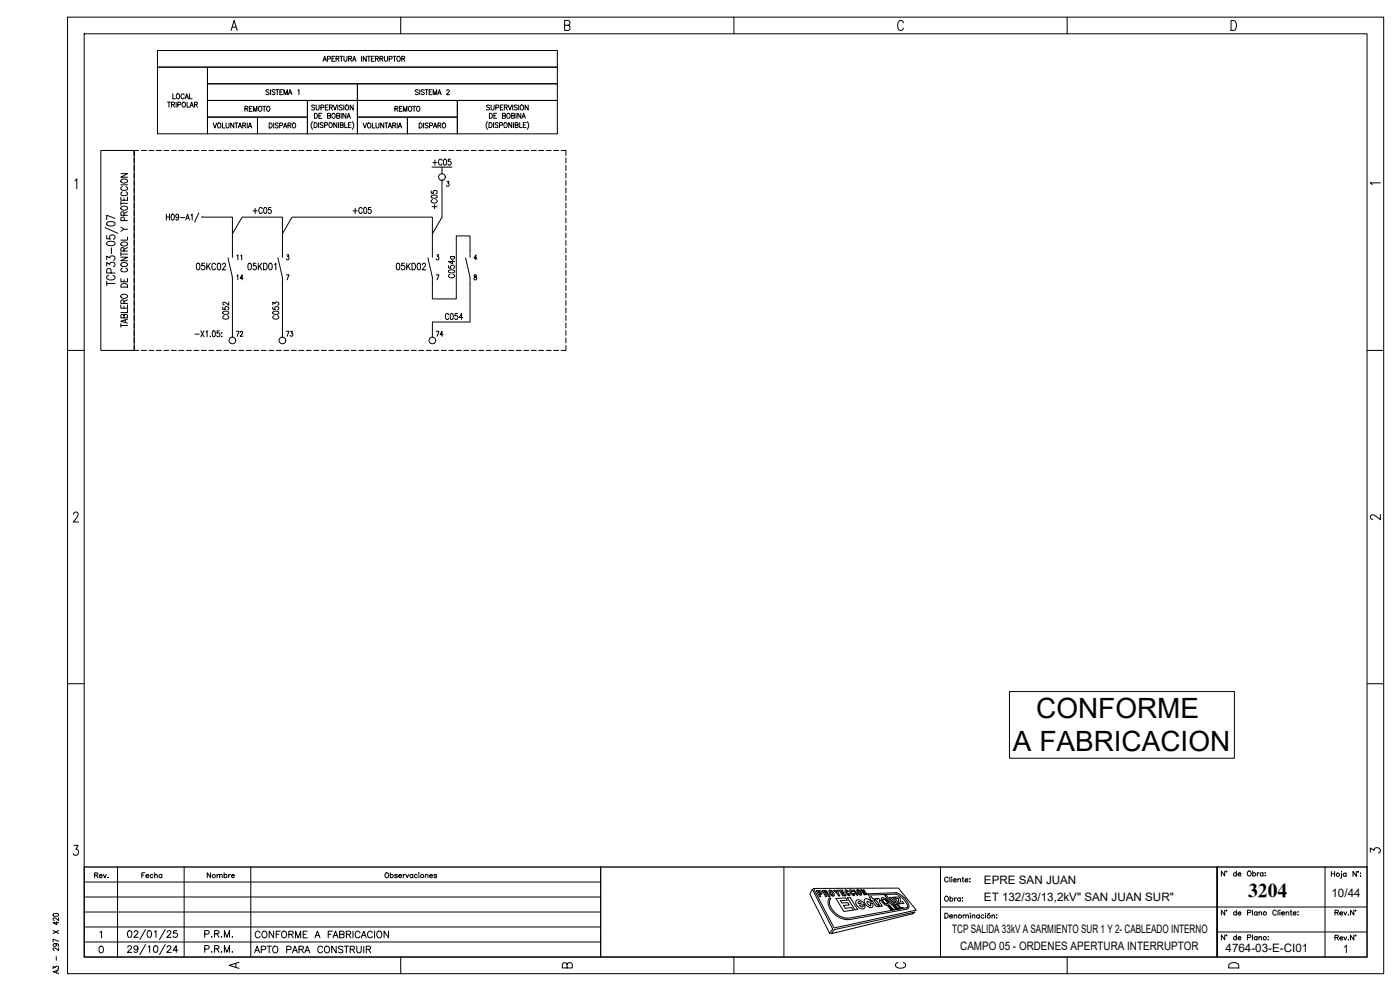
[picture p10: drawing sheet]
<svg xmlns="http://www.w3.org/2000/svg" width="420mm" height="297mm" viewBox="0 0 420 297" stroke-linecap="round" stroke-linejoin="round" font-family="sans-serif">
<defs><g id="words">
<g font-size="8.4">
<text x="311" y="215.6">CONFORME</text>
<text x="304" y="225.2">A FABRICACION</text>
</g>
<text font-size="5.9" x="374.6" y="269.1">3204</text>
<g font-size="5.3">
<text x="75.5" y="287.2">APTO PARA CONSTRUIR</text>
<text x="75.8" y="282.6">CONFORME A FABRICACION</text>
</g>
<g font-size="4.9">
<text x="129.1" y="50.8">+C05</text>
<text x="75.1" y="65.3">+C05</text>
<text x="105.1" y="65.3">+C05</text>
<text x="132.3" y="63.9" transform="rotate(-90 132.3 63.9)">+C05</text>
<text x="70.2" y="85.4">14</text>
<text x="69.9" y="97" transform="rotate(-90 69.9 97)">C052</text>
<text x="85" y="97" transform="rotate(-90 85 97)">C053</text>
<text x="132.6" y="97">C054</text>
<text x="74.1" y="102.3" transform="rotate(-90 74.1 102.3)">72</text>
<text x="85" y="102.3">73</text>
<text x="134.1" y="102.3" transform="rotate(-90 134.1 102.3)">74</text>
<text x="410.3" y="157.3">2</text>
<text x="410.3" y="257.2">3</text>
<text x="67.7" y="291.7">A</text>
<text x="167.9" y="291.7">B</text>
<text x="267.8" y="291.7">C</text>
<text x="367.9" y="291.7">D</text>
</g>
<g font-size="4.4">
<text x="117.5" y="34.6">REMOTO</text>
<text x="73.7" y="79.4" transform="rotate(-90 73.7 79.4)">11</text>
<text x="27.5" y="264.6">Rev.</text>
<text x="41.6" y="264.6">Fecha</text>
<text x="61.4" y="264.6">Nombre</text>
</g>
<g font-size="3.5">
<text x="410.3" y="56.8">1</text>
<text x="295.3" y="265.3">EPRE SAN JUAN</text>
<text x="399.6" y="269.1">10/44</text>
<text x="295.3" y="270.3">ET 132/33/13,2kV&quot; SAN JUAN SUR&quot;</text>
<text x="285.8" y="279.8">TCP SALIDA 33kV A SARMIENTO SUR 1 Y 2- CABLEADO INTERNO</text>
<text x="288.2" y="284.9">CAMPO 05 - ORDENES APERTURA INTERRUPTOR</text>
<text x="367.8" y="285.7">4764-03-E-CI01</text>
<text x="403" y="285.9">1</text>
</g>
</g></defs>
<!-- layer: 0 -->
<g fill="none" stroke="#000" stroke-width=".3">
<path d="M20.3 5.1h395v287h-395zM25.3 10.1h385v277h-385zM69.4 9.1l.9-3 .9 3M69.7 8.1h1.1M120.3 5.1v5M169.5 7.6h1a.73 .73 0 0 0 .6-.7 .73 .73 0 0 0-.6-.8h-1v3h1a.81 .81 0 0 0 .6-.7 .81 .81 0 0 0-.6-.8M220.3 5.1v5M271.1 6.9a.8 .8 0 0 0-1.2-.6 2 2 0 0 0 .2 2.8 .86 .86 0 0 0 1-.7M320.3 5.1v5M369.5 6.1h.8a1.76 1.76 0 0 1 0 3h-.8zM22.5 54.2l.5-.6v3M40.3 47.4v1.5"/>
<path d="M40.3 49.7v1.4M40.3 51.9v1.5M40.3 54.1v1.5M40.3 56.4v1.5M40.3 58.7v1.5M41.7 45.1h-1.4v60h-10v-60h10v1.6M42.4 45.1h1.5M44.7 45.1h1.5M46.9 45.1h1.5M49.2 45.1h1.5M51.4 45.1h1.5M53.7 45.1h1.5"/>
<path d="M55.9 45.1h1.5M58.2 45.1h1.5M60.4 45.1h1.5M62.7 45.1h1.5M64.9 45.1h1.5M67.2 45.1h1.5M69.4 45.1h1.5M71.7 45.1h1.5M73.9 45.1h1.5M76.2 45.1h1.5M78.4 45.1h1.5M80.7 45.1h1.5"/>
<path d="M82.9 45.1h1.5M85.2 45.1h1.5M87.4 45.1h1.5M89.7 45.1h1.5M91.9 45.1h1.5M94.2 45.1h1.5M96.4 45.1h1.5M98.7 45.1h1.5M100.9 45.1h1.5M103.2 45.1h1.5M105.4 45.1h1.5M107.7 45.1h1.5"/>
<path d="M109.9 45.1h1.5M112.2 45.1h1.5M114.4 45.1h1.5M116.7 45.1h1.5M118.9 45.1h1.5M121.2 45.1h1.5M123.4 45.1h1.5M125.7 45.1h1.5M127.9 45.1h1.5M130.2 45.1h1.5M132.4 45.1h1.5M132.6 54.1h.1"/>
<path d="M132.6 54.1v11.1l-2.8 4.9M134.1 54.4h.6l-.3 .6a.44 .44 0 0 1 .4 .6 .44 .44 0 0 1-.8 0M134.7 45.1h1.5M136.9 45.1h1.5M139.2 45.1h1.5M141.4 45.1h1.5M143.7 45.1h1.5M145.9 45.1h1.5M148.2 45.1h1.5M150.4 45.1h1.5M152.7 45.1h1.5M154.9 45.1h1.5"/>
<path d="M157.2 45.1h1.5M159.4 45.1h1.5M161.7 45.1h1.5M163.9 45.1h1.5M166.2 45.1h1.5M168.4 45.1h1.4v1.6M169.8 47.4v1.5M169.8 49.7v1.4M169.8 51.9v1.5M169.8 54.1v1.5M169.8 56.4v1.5M169.8 58.7v1.5"/>
<path d="M31.5 68.3l3.8 1.7M32 79.8v-1l1 .5a.74 .74 0 0 1 1.1-.6 .74 .74 0 0 1 0 1.3M32 77.9v-1l1 .5a.74 .74 0 0 1 1.1-.6 .74 .74 0 0 1 0 1.3M32 70.7v.9l1.1 .1a.76 .76 0 0 1 .1-1 .76 .76 0 0 1 1 0 .76 .76 0 0 1 .1 1l-.2 .1M32.1 72.7l1-.3a1.16 1.16 0 0 1 1.4 .6v.2a1.63 1.63 0 0 1-2.5 0zM32.1 66.8l1-.3a1.16 1.16 0 0 1 1.4 .6v.1a1.63 1.63 0 0 1-2.5 0zM33.4 74.4v1.7M34.5 65.5l-2.5-.9v1.3M40.3 60.9v1.5M40.3 63.1v1.5M40.3 65.4v1.5M40.3 67.6v1.6"/>
<path d="M40.3 69.9v1.5M40.3 72.1v1.5M40.3 74.4v1.5M40.3 76.6v1.5M40.3 78.9v1.5M49.9 64.2v1.8M49.9 65.1h1M50.9 64.2v1.8M51.6 64.3l.2-.1a1 1 0 0 1 .5 .9 1 1 0 0 1-.5 .9l-.4-.7zM53.6 64.9l-.2 .4a.49 .49 0 0 1-.7-.5 .49 .49 0 0 1 .8-.3l.1 .8-.2 .7h-.3l-.3-.2M54.2 65.3h1.2M55.7 66l.6-1.8 .5 1.8"/>
<path d="M56 65.4h.6M57.3 64.6l.4-.4v1.8M59.2 79.1h.6l.1 .3v1.2l-.4 .4-.3-.1-.2-.3-.1-.8zM59.7 63.9l-1.3 2.8M60.7 65.2h.1M60.7 65.2h9.1v4.9M61.4 79h-.8l-.1 .8a.6 .6 0 0 1 .9 .1 .6 .6 0 0 1-.1 .8 .6 .6 0 0 1-.9-.1M62.1 79v2M62.4 79.8l.7 1.2M63.1 79l-1 1.3M64.7 79.4a.59 .59 0 0 0-.7-.4 .59 .59 0 0 0-.4 .7v.5a.59 .59 0 0 0 .4 .8 .59 .59 0 0 0 .7-.5M65.4 79.1h.6l.2 .3v1.2l-.4 .4-.4-.1-.2-.3z"/>
<path d="M66.8 79.4l.3-.4 .4 .1 .2 .3-1 1.6h1.1M68.4 77.4l1.4 5.8v17.9M69.8 70.1l2.9-4.9h12.1v4.9M69.8 70.1v5.1M74.6 79.1h.6l.2 .3v1.2l-.4 .4-.4-.1-.1-.3zM76.8 79h-.7l-.1 .8a.59 .59 0 0 1 .8 0 .59 .59 0 0 1 0 .9 .59 .59 0 0 1-.9-.1M77.5 79v2M77.9 79.8l.7 1.2M78.6 79l-1.1 1.3M79.1 79a1.07 1.07 0 0 1 1.1 .6 1.07 1.07 0 0 1-.3 1.3l-.8 .1zM80.9 79.1l.4-.1 .3 .4v1.2l-.3 .4-.6-.4zM82.4 79.4l.4-.4v2"/>
<path d="M83.4 77.4l1.4 5.8v17.9M84.8 70.1l2.8-4.9h42.2v4.9M84.8 70.1v7.1M86.1 76.5h.6l-.4 .5a.44 .44 0 0 1 .4 .7 .44 .44 0 0 1-.8 0M119.2 79.1h.6l.1 .3v1.2l-.4 .4-.3-.1-.2-.3-.1-.8zM121.4 79h-.8l-.1 .8a.59 .59 0 0 1 .9 .1 .59 .59 0 0 1-.1 .8 .59 .59 0 0 1-.8-.1M122.1 79v2M122.4 79.8l.7 1.2M123.1 79l-1 1.3M123.6 79a1.07 1.07 0 0 1 1.1 .6 1.07 1.07 0 0 1-.3 1.3l-.8 .1zM125.4 79.1h.6l.2 .3v1.2l-.4 .4-.4-.1-.1-.3-.1-.8zM126.8 79.4l.1-.3 .5-.1 .3 .5-1 1.5h1.1"/>
<path d="M129.8 70.1v7.1M131.1 76.5h.6l-.4 .5a.44 .44 0 0 1 .4 .7 .44 .44 0 0 1-.8 0M134.6 79.7v.7l.8 .1a.54 .54 0 0 1 0-.8 .54 .54 0 0 1 .8 .1 .54 .54 0 0 1-.1 .7M135.2 77h1.2M135.5 77l-.2 .1a.53 .53 0 0 0 .5 .7 .53 .53 0 0 0 .5-.7l-.2-.1M135.8 78.1v1.1l-1.2-.7h1.8M139.7 77.4l1.4 5.8v13.4h-11.3v4.6M141.1 77.2v-6.4h-4.2v18.9h-7.1v-6.5l-1.4-5.8M143.1 77.5h-.8l.5-1v1.5M169.8 60.9v1.5M169.8 63.1v1.5M169.8 65.4v1.5"/>
<path d="M169.8 67.6v1.6M169.8 69.9v1.5M169.8 72.1v1.5M169.8 74.4v1.5M169.8 76.6v1.5M169.8 78.9v1.5M32 85h2.5M32 84.4v1.3M32.6 82.6a.74 .74 0 0 0-.6 .9 .74 .74 0 0 0 1 .5h.6a.74 .74 0 0 0 .9-.5 .74 .74 0 0 0-.6-.9M33.3 81.9v-.9a.69 .69 0 0 0-.6-.4 .69 .69 0 0 0-.7 .4v.9h2.5M40.3 81.2v1.5M40.3 83.4v1.5"/>
<path d="M40.3 85.6v1.5M40.3 87.9v1.5M40.3 90.1v1.6M40.3 92.4v1.5M40.3 94.6v1.5M40.3 96.9v1.5M40.3 99.1v1.5M60.3 99.3l.9 1.7M61.2 99.3l-.9 1.7M61.8 99.6l.4-.3v1.7M63.9 99.3h.2a1 1 0 0 1 .5 .9 1 1 0 0 1-.5 .8l-.4-.7zM65.9 99.3h-.7l-.1 .7a.54 .54 0 0 1 .8 .1 .54 .54 0 0 1-.1 .7 .54 .54 0 0 1-.8-.1"/>
<path d="M66.6 99.8h.1M85.9 82.5h.8l-.5 1.5M130.9 82.5h.8l-.5 1.5M134.7 81.2l.9-.3 .8 .5a1 1 0 0 1-.9 .5 1 1 0 0 1-.9-.5zM135 82.3a.53 .53 0 0 0-.4 .7 .53 .53 0 0 0 .7 .4h.4a.54 .54 0 0 0 .7-.4 .54 .54 0 0 0-.4-.7M142.4 82.6l-.1 .2a.84 .84 0 0 1 .7 1 .48 .48 0 0 1-.8-.2 .48 .48 0 0 1 .6-.6l.1-.4zM169.8 81.2v1.5M169.8 83.4v1.5M169.8 85.6v1.5M169.8 87.9v1.5M169.8 90.1v1.6M169.8 92.4v1.5"/>
<path d="M169.8 94.6v1.5M169.8 96.9v1.5M169.8 99.1v1.5M20.3 105.1h5M40.3 103.7v1.4h1.4M40.3 101.4v1.5M42.4 105.1h1.5M44.7 105.1h1.5M46.9 105.1h1.5M49.2 105.1h1.5M51.4 105.1h1.5M53.7 105.1h1.5"/>
<path d="M55.9 105.1h1.5M58.2 105.1h1.5M58.5 100.3h1.3M60.4 105.1h1.5M62.7 105.1h1.5M63.1 100.9v.1zM64.9 105.1h1.5M66.6 100.9v.1zM67.2 105.1h1.5M69.4 105.1h1.5M71.7 105.1h1.5M73.9 105.1h1.5"/>
<path d="M76.2 105.1h1.5M78.4 105.1h1.5M80.7 105.1h1.5M82.9 105.1h1.5M85.2 105.1h1.5M87.4 105.1h1.5M89.7 105.1h1.5M91.9 105.1h1.5M94.2 105.1h1.5M96.4 105.1h1.5M98.7 105.1h1.5M100.9 105.1h1.5"/>
<path d="M103.2 105.1h1.5M105.4 105.1h1.5M107.7 105.1h1.5M109.9 105.1h1.5M112.2 105.1h1.5M114.4 105.1h1.5M116.7 105.1h1.5M118.9 105.1h1.5M121.2 105.1h1.5M123.4 105.1h1.5M125.7 105.1h1.5M127.9 105.1h1.5"/>
<path d="M130.2 105.1h1.5M132.4 105.1h1.5M134.7 105.1h1.5M136.9 105.1h1.5M139.2 105.1h1.5M141.4 105.1h1.5M143.7 105.1h1.5M145.9 105.1h1.5M148.2 105.1h1.5M150.4 105.1h1.5M152.7 105.1h1.5M154.9 105.1h1.5"/>
<path d="M157.2 105.1h1.5M159.4 105.1h1.5M161.7 105.1h1.5M163.9 105.1h1.5M166.2 105.1h1.5M169.8 103.7v1.4h-1.4M169.8 101.4v1.5M410.3 105.1h5M22.1 154.3l.2-.5 .7-.2 .3 .3 .1 .6-1.4 2.1h1.6M20.3 205.1h5M410.3 205.1h5M22.2 253.6h1.2l-.6 1.2a.88 .88 0 0 1 .7 1.3 .88 .88 0 0 1-1.5 0"/>
<path d="M120.3 287.1v5M220.3 287.1v5M320.3 287.1v5"/>
<circle cx="132.6" cy="53.1" r="1.01"/>
</g>
<!-- layer: TEXTOS -->
<g fill="none" stroke="#000" stroke-width=".3">
<path d="M47.3 15.2h120v5h-120zM96.9 18.4l.5-1.5 .6 1.5M97.1 17.9h.7M98.3 17.7l.8-.1v-.6l-.8-.1v1.5M99.6 17.6h.5M100.5 16.9h-.9v1.5h.9M100.9 17.6l.7-.1 .1-.5-.8-.1v1.5M101.3 17.6l.4 .8M102 16.9h.9M102.5 16.9v1.5M103.2 16.9v1.1l.4 .4 .5-.2v-1.3M104.6 17.6l.8-.1 .1-.5-.9-.1v1.5"/>
<path d="M105.1 17.6l.5 .8M105.8 18.4l.5-1.5 .5 1.5M106 17.9h.6M108.5 16.9v1.5M109.9 16.9v1.5l-.9-1.5v1.5M110.2 16.9h.9M110.7 16.9v1.5M111.5 17.6h.5M112.3 16.9h-.8v1.5h.8M112.7 17.6l.7-.1 .1-.5-.8-.1v1.5M113.1 17.6l.5 .8M114 17.6l.8-.1 .1-.5-.9-.1v1.5"/>
<path d="M114.5 17.6l.4 .8M115.4 16.9v1.1l.4 .4 .4-.2 .1-1.3M116.8 17.7l.8-.1v-.6l-.8-.1v1.5M118 16.9h.8M118.4 16.9v1.5M119.2 17.1l.3-.2a.72 .72 0 0 1 .7 .8 .72 .72 0 0 1-.8 .6l-.3-.5zM120.6 17.6l.8-.1v-.5l-.8-.1v1.5M121 17.6l.5 .8M47.3 20.2h15v20h-15zM50.3 30.6h.9M50.7 30.6v1.6M51.5 31.4l.8-.1v-.6l-.8-.1v1.6"/>
<path d="M51.9 28.2v1.5h.8M51.9 31.4l.5 .8M52.8 30.6v1.6M53.2 28.2h.1a.71 .71 0 0 1 .7 .7 .71 .71 0 0 1-.8 .7l-.3-.5zM53.4 31.4h.7v-.7l-.7-.1v1.6M54.9 30.7l.1-.1a.71 .71 0 0 1 .7 .8 .71 .71 0 0 1-.8 .7l-.3-.5zM55.3 28.5a.5 .5 0 0 0-.6-.3 .5 .5 0 0 0-.4 .5v.4a.5 .5 0 0 0 .4 .6 .5 .5 0 0 0 .6-.4M55.5 29.7l.5-1.5 .6 1.5M55.7 29.1h.7M56.1 30.6v1.6h.8M56.9 28.2v1.5h.8M57 32.2l.5-1.6 .6 1.6"/>
<path d="M57.2 31.6h.7M58.4 31.4l.7-.1v-.6l-.7-.1v1.6M58.8 31.4l.5 .8M62.3 35.1h15v5.1h-15zM62.3 30.1h30v5h-30zM62.3 25.1h45v5h-45zM62.3 20.2h105v4.9h-105zM64 36.9l.5 1.5 .5-1.5M65.4 37.1l.3-.2a.72 .72 0 0 1 .6 .8 .72 .72 0 0 1-.8 .6l-.2-.5zM66.8 36.9v1.5h.7M67.8 36.9v1.1l.4 .4 .5-.2v-1.3M70.2 36.9v1.5l-.9-1.5v1.5"/>
<path d="M70.5 36.9h.9M70.9 36.9v1.5M71.5 38.4l.5-1.5 .5 1.5M71.7 37.9h.6M72.8 37.6l.8-.1 .1-.5-.9-.1v1.5M73.3 37.6l.5 .8M73.5 32.6l.8-.1 .1-.5-.9-.1v1.5M73.9 32.6l.5 .8M74.2 36.9v1.5M74.5 38.4l.5-1.5 .6 1.5M74.7 37.9h.7M74.9 32.6h.5"/>
<path d="M75.7 31.9h-.8v1.5h.8M76.1 33.4v-1.5l.5 1.5 .5-1.5v1.5M77.3 35.1h15v5.1h-15zM77.7 32.1l.2-.2a.71 .71 0 0 1 .7 .8 .71 .71 0 0 1-.8 .6l-.3-.5zM78.8 31.9h.9M79.3 31.9v1.5M80.3 32l.1-.1a.71 .71 0 0 1 .7 .8 .71 .71 0 0 1-.8 .6l-.3-.5zM80.7 27.1l-.8-.1v.4l.7 .3 .1 .5-.3 .2-.6-.2M80.8 36.9a.77 .77 0 0 1 .9 .7 .77 .77 0 0 1-.9 .8zM81.2 26.9v1.5M82.1 36.9v1.5M82.5 27.1l-.3-.2-.6 .2 .1 .4 .8 .3-.1 .5-.5 .1-.3-.2"/>
<path d="M82.8 26.9h.9M83.2 26.9v1.5M83.5 37.1l-.3-.2-.6 .2 .1 .4 .8 .5-.3 .4-.6-.2M83.9 37.7l.8-.1 .1-.6-.9-.1v1.5M84 27.6h.5M84.8 26.9h-.8v1.5h.8M85.1 38.4l.5-1.5 .5 1.5M85.2 28.4v-1.5l.5 1.5 .5-1.5v1.5M85.3 37.9h.6M86.4 37.6l.8-.1 .1-.5-.9-.1v1.5M86.6 28.4l.5-1.5 .5 1.5M86.8 27.9h.6"/>
<path d="M86.9 37.6l.4 .8M88 37l.1-.1a.72 .72 0 0 1 .7 .8 .72 .72 0 0 1-.8 .6l-.3-.5zM89.4 27.2l.3-.3v1.5M92.3 30.1h15v10.1h-15zM93.8 36.5a1.62 1.62 0 0 0 0 2.3M94.3 36.8a.77 .77 0 0 1 .9 .7 .77 .77 0 0 1-.9 .8zM94.4 34a.77 .77 0 0 1 .9 .7 .77 .77 0 0 1-.9 .8zM94.4 31.7l-.3-.2-.4 .1-.1 .4 .7 .4 .1 .4-.3 .2-.6-.2M94.9 31.5v1.1l.4 .4 .4-.2 .1-1.3M95.6 36.8v1.5M95.7 34.7h.5M96.3 32.3l.8-.1v-.6l-.8-.1v1.5"/>
<path d="M96.6 34h-.9v1.5h.9M97 37l-.4-.2-.5 .2 .1 .4 .8 .5-.4 .4-.5-.2M97.4 37.6l.8-.1v-.6l-.8-.1v1.5M97.6 32.2h.6M98.3 34.7l.8-.1v-.5l-.8-.1v1.5l.8-.1 .1-.4-.3-.3M98.5 31.5h-.9v1.5h.9M98.9 32.2h.7l.1-.6-.8-.1v1.5M99 36.9l.1-.1a.72 .72 0 0 1 .7 .8 .72 .72 0 0 1-.8 .6l-.3-.5zM99.3 32.2l.5 .8M99.8 34.1l.2-.1a.72 .72 0 0 1 .6 .8 .72 .72 0 0 1-.8 .6l-.2-.5zM100 31.5l.5 1.5 .5-1.5M101 34.7l.8-.1 .1-.5-.9-.1v1.5l.9-.1 .1-.4-.4-.3"/>
<path d="M101.1 36.8v1.5l-.9-1.5v1.5M101.4 31.5v1.5M101.6 36.8v1.5M102.1 37.5l.8-.1v-.5l-.8-.1v1.5l.8-.2 .1-.3-.3-.3M102.4 34v1.5M102.7 31.7l-.3-.2-.6 .2 .2 .4 .7 .3v.4l-.3 .2-.6-.2M103.2 31.5v1.5M103.5 36.8v1.5h.7M103.8 34v1.5l-.9-1.5v1.5M103.9 31.6l.1-.1a.72 .72 0 0 1 .7 .8 .72 .72 0 0 1-.8 .6l-.3-.5zM104.1 35.5l.5-1.5 .6 1.5M104.3 35h.7"/>
<path d="M104.6 37.5h.5M105.4 36.8h-.8v1.5h.8M105.7 36.5a1.67 1.67 0 0 1 0 2.3M106 31.5v1.5l-.9-1.5v1.5M107.3 25.1h60v5h-60zM107.3 35.1h15v5.1h-15zM107.3 30.1h30v5h-30zM109 36.9l.5 1.5 .5-1.5M110.5 37l.2-.1a.72 .72 0 0 1 .6 .8 .72 .72 0 0 1-.8 .6l-.2-.5zM111.8 36.9v1.5h.7M112.8 36.9v1.1l.4 .4 .5-.2v-1.3M115.2 36.9v1.5l-.9-1.5v1.5"/>
<path d="M115.5 36.9h.9M115.9 36.9v1.5M116.5 38.4l.5-1.5 .5 1.5M116.7 37.9h.6M117.8 37.6l.8-.1 .1-.5-.9-.1v1.5M118.3 37.6l.5 .8M119.2 36.9v1.5M119.5 38.4l.5-1.5 .6 1.5M119.7 37.9h.7M122.3 35.1h15v5.1h-15zM125.5 27.1l-.8-.1v.4l.7 .3 .1 .5-.3 .2-.6-.2M125.8 36.9a.77 .77 0 0 1 .9 .7 .77 .77 0 0 1-.9 .8z"/>
<path d="M126 26.9v1.5M127.1 36.9v1.5M127.3 27.1l-.8-.1v.4l.7 .3 .1 .5-.3 .2-.6-.2M127.6 26.9h.9M128 26.9v1.5M128.5 37.1l-.3-.2-.6 .2 .1 .4 .8 .5-.3 .4-.6-.2M128.8 27.6h.5M128.9 37.7l.8-.1 .1-.6-.9-.1v1.5M129.6 26.9h-.8v1.5h.8M130 28.4v-1.5l.5 1.5 .6-1.5v1.5M130.1 38.4l.5-1.5 .5 1.5M130.3 37.9h.6"/>
<path d="M131.4 28.4l.5-1.5 .5 1.5M131.4 37.6l.8-.1 .1-.5-.9-.1v1.5M131.6 27.9h.6M131.9 37.6l.4 .8M133 37l.1-.1a.72 .72 0 0 1 .7 .8 .72 .72 0 0 1-.8 .6l-.3-.5zM134.1 27.3l.2-.4 .5 .3-.8 1.2h.9M137.3 30.1h30v10.1h-30zM146.3 36.5a1.67 1.67 0 0 0 0 2.3M146.8 36.8a.77 .77 0 0 1 .9 .7 .77 .77 0 0 1-.9 .8zM146.9 34a.77 .77 0 0 1 .9 .7 .77 .77 0 0 1-.9 .8zM146.9 31.7l-.3-.2-.5 .1v.4l.7 .4 .1 .4-.3 .2-.6-.2M147.4 31.5v1.1l.4 .4 .4-.2 .1-1.3"/>
<path d="M148.1 36.8v1.5M148.2 34.7h.5M148.8 32.3l.8-.1v-.6l-.8-.1v1.5M149 34h-.8v1.5h.8M149.5 37l-.3-.2-.6 .2 .1 .4 .8 .5-.3 .4-.6-.2M149.9 37.6l.8-.1v-.6l-.8-.1v1.5M150.1 32.2h.6M150.8 34.7l.8-.1v-.5l-.8-.1v1.5l.8-.1 .1-.4-.3-.3M151 31.5h-.9v1.5h.9M151.4 32.2h.7l.1-.6-.8-.1v1.5M151.5 36.9l.1-.1a.72 .72 0 0 1 .7 .8 .72 .72 0 0 1-.8 .6l-.3-.5zM151.8 32.2l.5 .8"/>
<path d="M152.3 34.1l.2-.1a.72 .72 0 0 1 .6 .8 .72 .72 0 0 1-.8 .6l-.2-.5zM152.5 31.5l.5 1.5 .6-1.5M153.6 34.7l.7-.1 .1-.5-.8-.1v1.5l.8-.1v-.4l-.3-.3M153.6 36.8v1.5l-.9-1.5v1.5M153.9 31.5v1.5M154.1 36.8v1.5M154.6 37.5l.8-.1v-.5l-.8-.1v1.5l.8-.2 .1-.3-.3-.3M154.9 34v1.5M155.2 31.7l-.3-.2-.6 .2 .1 .4 .8 .3-.1 .5-.8-.1M155.7 31.5v1.5M156 36.8v1.5h.7M156.3 34v1.5l-.9-1.5v1.5"/>
<path d="M156.4 31.6a.69 .69 0 0 1 .8 .7 .69 .69 0 0 1-.8 .6l-.3-.5zM156.6 35.5l.6-1.5 .5 1.5M156.8 35h.7M157 37.5h.6M157.9 36.8h-.9v1.5h.9M158.2 36.5a1.67 1.67 0 0 1 0 2.3M158.5 31.5v1.5l-.9-1.5v1.5M36.3 59.1v1h2v-1M36.3 52.1h2l-2 1.1h2M36.3 55.5h2M36.4 54a1.14 1.14 0 0 1 1.9 .5 1.1 1.1 0 0 1-1.1 .5 1.1 1.1 0 0 1-.9-.8zM36.7 57.6a.59 .59 0 0 0-.4 .7 .59 .59 0 0 0 .7 .4h.5a.59 .59 0 0 0 .8-.4 .59 .59 0 0 0-.5-.7"/>
<path d="M36.7 56a.59 .59 0 0 0-.4 .7 .59 .59 0 0 0 .7 .4h.5a.59 .59 0 0 0 .8-.4 .59 .59 0 0 0-.5-.7M37.2 59.5v.6M36.3 77.2h2l-2 1h2M36.3 60.5v1.1M36.3 75.7v1.1M36.3 76.2h2M36.3 68.2l.9 .6M36.3 61h2M36.4 79.1a1.12 1.12 0 0 1 1.9 .4 1.1 1.1 0 0 1-1.1 .5 1.1 1.1 0 0 1-.9-.8zM36.4 72.9a1.14 1.14 0 0 1 1.9 .5 1.11 1.11 0 0 1-1.1 .4 1.11 1.11 0 0 1-.9-.8zM36.4 62.1a1.14 1.14 0 0 1 1.9 .5 1.1 1.1 0 0 1-1.1 .5 1.1 1.1 0 0 1-.9-.8zM37.2 75.3l-.1-.9h-.7l-.1 .9h2"/>
<path d="M37.2 64.6l-.1-.9h-.7l-.1 .9h2M37.3 66.2l-.1-.9h-.8l-.1 .9h2M38.3 71.1v1h-2M38.3 68.8h-1.1l-.9 .6M38.3 74.3l-1.1 .5M38.3 63.5l-1.1 .6M36.3 91.5v1h2v-1M36.3 83.6v1h2v-1M36.3 97.7h2M36.3 97.1v1.1M36.4 88.6a1.14 1.14 0 0 1 1.9 .4 1.1 1.1 0 0 1-1.1 .5 1.1 1.1 0 0 1-.9-.7zM36.4 85.4a1.27 1.27 0 0 1 1.9 .2v.5h-2z"/>
<path d="M36.7 80.4a.59 .59 0 0 0-.4 .8 .59 .59 0 0 0 .7 .4h.5a.59 .59 0 0 0 .8-.4 .59 .59 0 0 0-.5-.8M37.2 94.7l.4-.4 .5 .1 .2 .3v.7h-2l.1-.9 .3-.2 .4 .2 .1 .9M37.2 91l-.1-.9h-.7l-.1 .9h2M37.2 83.9v.7M37.2 91.9v.6M37.6 96v.8M38.3 95.8l-2 .6 2 .6M38.3 92.9v.9h-2M38.3 90l-1.1 .5M15.9 279.2l1.7 .9M16 274.2l.9-.2 .7 .4a.92 .92 0 0 1-.8 .5 .92 .92 0 0 1-.9-.5zM17 276.5v1l-1.1-.7h1.7"/>
<path d="M17.6 275.3v.9l-1.2-.8-.5 .2 .1 .4 .3 .1M17.6 279.2l-1.7 .9M30 279.8l.5-.4v2M38.5 279.3h.5a1.14 1.14 0 0 1 0 1.9h-.2a1.26 1.26 0 0 1-.3-1.9zM40.3 279.7l.1-.4h.6l.4 .5-1.3 1.4h1.4M43.7 278.9l-1.7 3M44.4 279.3h.5a1.14 1.14 0 0 1 0 1.9h-.2a1.26 1.26 0 0 1-.3-1.9zM46.3 279.6l.5-.3v1.9M49.6 278.9l-1.7 3M50.2 279.7l.1-.4h.6l.4 .5-1.2 1.4h1.3M53.1 279.3h-1v.8a.7 .7 0 0 1 1 0 .7 .7 0 0 1-.1 1.1 .7 .7 0 0 1-1-.3M15.9 290.7v-.7l.7 .4a.49 .49 0 0 1 .7-.4 .49 .49 0 0 1 0 .8"/>
<path d="M16.5 283.1l.4 .2a.45 .45 0 0 1-.5 .7 .45 .45 0 0 1-.2-.8l1.3 .1 .1 .3-.3 .3M16.9 287v1.1M17 291.3v.6M17.6 291.1l-1.7 .5 1.7 .5M17.6 284.3v.9l-1.2-.8-.5 .2 .1 .4 .3 .2M17.6 282.4l-1.7-.6v.9M30 284a.63 .63 0 0 1 .9 .3l.1 .5a.87 .87 0 0 1-.7 1.1 1.29 1.29 0 0 1-.3-1.9zM38.3 284.2l.2-.4h.6l.4 .5-1.3 1.5h1.4M41.4 284.4a.63 .63 0 0 1-.8 .6 .63 .63 0 0 1-.3-1 .63 .63 0 0 1 1 0l.1 .4a.96 .96 0 0 1-.8 1.4l-.3-.3M43.7 283.4l-1.7 3M44.4 284.1l.5-.3v2M46.3 283.8h.5a1.14 1.14 0 0 1 0 2h-.2a1.26 1.26 0 0 1-.3-2z"/>
<path d="M49.6 283.4l-1.7 3M50.2 284.2l.1-.4h.6l.4 .5-1.2 1.5h1.3M53.4 285.1h-1.4l.9-1.3v2M61.4 284.8l1.2-.1 .2-.3-.1-.5-1.3-.2v2M61.4 280.3l1.2-.1 .2-.3-.1-.5-1.3-.2v2M63.5 285.6h.1zM63.5 281.1h.1zM64.4 284.7l1.1-.1 .2-.5-.5-.4h-.8v2M64.4 280.2l1.1-.1 .2-.5-.5-.4h-.8v2M65.1 284.7l.6 1M65.1 280.2l.6 1M66.4 285.6h.2z"/>
<path d="M66.4 281.1h.2zM67.3 285.7v-2l.8 2 .8-2v2M67.3 281.2v-2l.8 2 .8-2v2M69.6 285.6h.2zM69.6 281.1h.2z"/>
</g>
<!-- layer: rotulo -->
<path d="M25.3 260.1h385" fill="none" stroke="#000" stroke-width=".4"/>
<g fill="none" stroke="#000" stroke-width=".3">
<path d="M25.3 260.1v27h385v-27M25.3 278.1h155M25.3 273.6h155M25.3 269.1h155M25.3 264.6h155M35.3 260.1v27M55.3 260.1v27M75.3 260.1v27M117.2 262.6a.48 .48 0 0 1 .7-.1 .48 .48 0 0 1 0 .7 .48 .48 0 0 1-.7-.1M117.2 261.9v1.5M119.2 262.6l-.3-.2-.5 .2 .8 .3v.4l-.8-.2M119.6 262.8h.9a.5 .5 0 0 0-.8-.2 .5 .5 0 0 0 0 .8 .5 .5 0 0 0 .8-.3"/>
<path d="M121 262.4v1M121.6 262.4l-.6 .4M121.8 262.4l.4 1 .5-1M123.9 262.6a.48 .48 0 0 0-.7-.1 .48 .48 0 0 0 0 .7 .48 .48 0 0 0 .7-.1M123.9 262.4v1M125.2 262.6a.48 .48 0 0 0-.7-.1 .48 .48 0 0 0 0 .7 .48 .48 0 0 0 .7-.1M125.7 261.9h.1M125.7 262.4v1M127.6 262.7l.4-.3h.4l.1 1M127.6 262.4v1M128.9 262.8h.9a.5 .5 0 0 0-.8-.2 .5 .5 0 0 0 0 .8 .5 .5 0 0 0 .8-.3M131 262.6l-.3-.2-.5 .2 .8 .3v.4l-.5 .1-.3-.3"/>
<path d="M180.3 260.1v27M235.3 260.1v27M243.8 266.8l6.1 11.9-.9 1.4-6-11.8zM244.1 266.6l25.5-.1 5.4 6.6-24.7 5.3zM245 267.2h1a.62 .62 0 0 1 .6 .4 .62 .62 0 0 1-.2 .7h-.5l.5 .7h-.5zM245.5 267.5h.5l.2 .5h-.4zM247.8 267.9l.2-.2-.2-.2-.6-.1 .4 .6h.2M248.2 268.3l-.5-.1 .5 .8h-.4M248.3 268.4l.4 .6h.4l-.8-.9-.2-.7-1.4-.2 1.1 1.8M248.9 267.1a1.38 1.38 0 0 1 1.4 1.8 1.38 1.38 0 0 1-1.4-1.8zM249.2 267.4l.6 .5 .2 .8-.6-.5zM250.2 267.1h.4l.6 .6-.1-.6h.4l.1 .9 .5 .8h-.4l-.4-.6z"/>
<path d="M250.4 278.9l24.2-5.3-.6 .6-24.5 5.9zM250.9 269.6l2.9-.2 .4 .7-2 .1 .5 .7 1.7-.1 .5 .7-1.8 .2 .6 .8 1.9-.2 .5 .8-2.9 .4zM251.8 267.1l1-.1 .2 .4h-.6l.3 .4 .5-.1 .2 .3h-.5l.2 .5 .6-.1 .2 .4h-.9zM254.1 275.5h.1M254.3 269.4l.8-.1 2.3 3.6-.8 .1zM254.7 268.1v.3l-.7-1.1 .4 .3 .2-.2-.8-.4a1.22 1.22 0 0 0 1 1.7l.3-.2-.1-.4h-.3M256.1 267h.3l1 1.6h-.3zM256.1 268.1v.3l-.8-1.1 .7 .1-.8-.5a1.22 1.22 0 0 0 1 1.8l.3-.2-.1-.4h-.3M257.2 267a1.26 1.26 0 0 1 1.3 1.6 1.26 1.26 0 0 1-1.3-1.6zM257.5 267.2l.5 .4 .2 .7-.5-.4zM257.6 271.1l.8-.1-.2-.3-.5-.2-.1 .6M258.3 267h.3l.9 .8-.5-.8h.3l.9 1.4h-.2l-.9-.7 .5 .8h-.2z"/>
<path d="M259.5 269.8a1.64 1.64 0 0 1 2.1 .8l-.8 .1-.5-.3a1 1 0 0 0 1 1.3l-.1-.6h.6a.78 .78 0 0 1-.4 1.2 2.13 2.13 0 0 1-1.9-2.5zM259.6 271.7a.86 .86 0 0 1-.4 1 .86 .86 0 0 1-1.1-.1l-1-1a.97 .97 0 0 1 0-1.5 .97 .97 0 0 1 1.4 .2l1 1.1-1.6 .2 .8 .5 .3-.3 .6-.1M262.7 271.6l.4 .4h.5M262.8 271.7l-1.1-1.5h-.3l-.4-.4h.3l-.4-.7h.6l.5 .6h.3l.3 .4-.3 .1 .9 1.2 .8 .6-.4 .1M264.2 270.2l-.3 .3 .9 1.4h-.6l-1.6-2.3h.6l.2 .2 .3-.3 .5 .7M264.6 269.5a1.83 1.83 0 0 1 2.1 2.1 1.83 1.83 0 0 1-2.1-2.1zM265 269.8h.5l.6 .5a.58 .58 0 0 1 0 1l-.9-.5-.3-.7zM265.5 268.6h.5l2.1 2.8-.5 .1zM266.5 271.8h.6l.2 .2h-.5l.8 .3 .3 .4v.4l-.6-.1-.3-.4h.5l-.6-.2zM266.9 269.3h.5l1 1.4 .5 .1-1-1.6h.4l1.5 2-.4 .1-.3-.3v.3l-.2 .1-.6-.3zM266.9 271.7h.1M268 272.8l.3 .2z"/>
<path d="M268.1 271.5l.7 .1 .2 .5 .6 .6-.3 .1-.6-.5 .4 .5-.2 .1-.9-1.2zM268.5 271.7h.1M268.5 271.7h-.3l.3 .4 .3-.1-.2-.3M268.6 269.2l1.2-.1 .3 .4 .1 1.1h.7l.3 .4-1.1 .2-.4-.6-.1-1h-.7zM268.8 268.2a5.2 5.2 0 0 1 3.5 3.9l-.4 .3-17.8 3.1M268.9 268.3l-8.3 .3-.2-.4 8.5-.4a5.6 5.6 0 0 1 3.9 4.1l-.2 .6M269.2 271.4l.3-.1 .8 1.1 .5 .1-.6 .1zM269.5 272.5l.4 .2zM270.7 272.3l.4 .2zM272.1 272.8l-16.8 3.1a6.1 6.1 0 0 1-6.8-5.7l.4-.9 .4 .2a3.2 3.2 0 0 0 1.1 4.1 6 6 0 0 0 3.7 1.9M272.6 272.5l-.5 .3M282.3 272.1h127.8"/>
<path d="M282.3 260.1v27M283.6 274h.4a.8 .8 0 0 1 .6 .7 .8 .8 0 0 1-.6 .8h-.4zM283.6 269.1l.2-.1a.67 .67 0 0 1 .8 .7 .67 .67 0 0 1-1 .5zM284.6 263.5a.56 .56 0 0 0-.7-.4 .56 .56 0 0 0-.4 .6v.4a.56 .56 0 0 0 .4 .5 .56 .56 0 0 0 .7-.3M285 274.9h.8a.48 .48 0 0 0-.5-.4 .48 .48 0 0 0-.4 .5 .48 .48 0 0 0 .4 .5l.5-.2M285.1 263.1v1.5M285.1 269.6a.48 .48 0 0 1 .7-.1 .48 .48 0 0 1 0 .7 .48 .48 0 0 1-.7 0M285.1 268.9v1.5M285.6 263.2h.1M285.6 263.7v.9M286.1 264.1h.9a.48 .48 0 0 0-.5-.4 .48 .48 0 0 0-.5 .5 .48 .48 0 0 0 .5 .4l.5-.2M286.3 274.8l.4-.3 .4 .1v.9"/>
<path d="M286.3 274.5v1M286.5 269.4v1M287.1 269.4l-.4 .1-.2 .3M287.5 263.9l.3-.3 .4 .1 .1 .9M287.5 263.6v1M288.2 269.6a.47 .47 0 0 0-.7-.1 .47 .47 0 0 0 0 .7 .47 .47 0 0 0 .7 0M288.2 269.4v1M288.7 263.6h.5M288.9 269.4h.1M288.9 270.3h.1M288.9 263.1v1.3l.4 .2M289.1 274.8l.3-.3 .4 .1v.9"/>
<path d="M289.1 274.5v1M289.6 264.1h.9a.48 .48 0 0 0-.5-.4 .48 .48 0 0 0-.5 .5 .48 .48 0 0 0 .5 .4l.5-.2M289.8 274.8l.4-.3 .4 .1v.9M291.1 264.5h.1M291.1 263.6h.1M291.1 274h.1M291.2 274.6v.9M291.8 274.8l.3-.3 .4 .1 .1 .9M291.8 274.5v1M293.9 274.7a.47 .47 0 0 0-.7-.1 .47 .47 0 0 0 0 .7 .47 .47 0 0 0 .7 0M293.9 274.5v1M295.3 274.7a.47 .47 0 0 0-.7-.1 .47 .47 0 0 0 0 .7 .47 .47 0 0 0 .7 0"/>
<path d="M295.7 274h.1M295.8 274.6v.9M297.1 274l-.7 .3M297.7 274.8l.4-.3 .3 .1 .1 .9M297.7 274.5v1M299.1 274.5h.1M299.1 275.3h.1M365.1 279.6h45M367.6 273.1v1.5l-1-1.5v1.5M367.6 261.3v1.5l-1-1.5v1.5M371 273.8a.47 .47 0 0 0-.7-.1 .47 .47 0 0 0 0 .7 .47 .47 0 0 0 .7 0M371 262.1a.47 .47 0 0 0-.7-.1 .47 .47 0 0 0 0 .7 .47 .47 0 0 0 .7-.1"/>
<path d="M371 261.3v1.5M371 273.1v1.5M371.6 274h.8a.51 .51 0 0 0-.8-.2 .51 .51 0 0 0 0 .8 .51 .51 0 0 0 .8-.2M371.6 262.3h.8a.51 .51 0 0 0-.8-.3 .51 .51 0 0 0 0 .9 .51 .51 0 0 0 .8-.3M374.4 273.9l.9-.1v-.6l-.9-.1v1.5M374.5 261.6a.66 .66 0 0 1 1 .5 .66 .66 0 0 1-1 .5zM375.9 273.1v1.5M376 262.1a.48 .48 0 0 1 .7-.1 .48 .48 0 0 1 0 .7 .48 .48 0 0 1-.7-.1M376 261.3v1.5M377.3 273.8a.47 .47 0 0 0-.7-.1 .47 .47 0 0 0 0 .7 .47 .47 0 0 0 .7 0M377.3 273.6v1M377.3 261.9v.9"/>
<path d="M377.8 273.9l.4-.3h.4v1M377.8 273.6v1M377.9 261.9h-.4l-.2 .4M379 262.1a.47 .47 0 0 0-.7-.1 .47 .47 0 0 0 0 .7 .47 .47 0 0 0 .7-.1M379 261.9v.9M379.7 261.9h.1M379.7 262.7h.1M383 273.4a.54 .54 0 0 0-.6-.3 .54 .54 0 0 0-.4 .5v.4a.54 .54 0 0 0 .4 .6 .54 .54 0 0 0 .6-.4M383.6 273.1v1.5M384.1 273.2h.1M384.1 273.6v1M384.6 274h.9a.48 .48 0 0 0-.7-.3 .48 .48 0 0 0-.2 .7 .48 .48 0 0 0 .7 .1l.2-.1"/>
<path d="M386 273.9l.3-.3h.4l.1 1M386 273.6v1M387.2 273.6h.5M387.4 273.1v1.2l.4 .3M388.1 274h.9a.49 .49 0 0 0-.7-.3 .49 .49 0 0 0-.2 .7 .49 .49 0 0 0 .7 .1l.2-.1M389.5 273.6h.1M389.5 274.4h.1M397.7 260.1v27M399.6 261.5v1.5M399.6 262.2h1M400.6 261.5v1.5M400.7 273.8l.8-.1 .1-.5-.9-.1v1.5"/>
<path d="M401.2 273.8l.5 .8M402.1 274h.8a.48 .48 0 0 0-.6-.3 .48 .48 0 0 0-.2 .7 .48 .48 0 0 0 .7 .1l.1-.1M402.6 261.5h.1M402.6 262v1.2l-.3 .3M403.3 273.6l.4 1 .5-1M404 262.2a.47 .47 0 0 0-.7-.1 .47 .47 0 0 0 0 .7 .47 .47 0 0 0 .7-.1M404 262v1M404.7 274.4h.1M406.3 273.1v1.5l-1-1.5v1.5M407 261.5v1.5l-.9-1.5v1.5M408.3 262h.1M408.3 262.8h.1"/>
<path d="M25.3 282.6h155M365.3 287.1v-27v27M367.6 280.5v1.5l-1-1.5v1.5M371 281.2a.47 .47 0 0 0-.7 0 .47 .47 0 0 0 0 .7 .47 .47 0 0 0 .7-.1M371 280.5v1.5M371.6 281.4h.8a.48 .48 0 0 0-.6-.3 .48 .48 0 0 0-.2 .7 .48 .48 0 0 0 .7 .1l.1-.1M374.4 281.3l.9-.1v-.6l-.9-.1v1.5M375.9 280.5v1.5M377.3 281.2a.47 .47 0 0 0-.7 0 .47 .47 0 0 0 0 .7 .47 .47 0 0 0 .7-.1M377.3 281v1M377.8 281.3l.4-.3 .4 .1v.9M377.8 281v1"/>
<path d="M380.6 281h.1M380.6 281.9h.1M400.7 281.3l.8-.1 .1-.5-.9-.1v1.5M401.2 281.3l.5 .8M402.1 281.5h.8a.48 .48 0 0 0-.6-.3 .48 .48 0 0 0-.2 .7 .48 .48 0 0 0 .7 .1l.1-.1M403.3 281.1l.4 1 .5-1M404.7 281.9h.1M406.3 280.6v1.5l-1-1.5v1.5"/>
<circle cx="116.1" cy="262.5" r=".69"/>
<circle cx="126.7" cy="262.8" r=".49"/>
<circle cx="288.1" cy="275" r=".49"/>
<circle cx="296.7" cy="275" r=".49"/>
<circle cx="368" cy="261.5" r=".14"/>
<circle cx="368" cy="273.2" r=".14"/>
<circle cx="379.6" cy="274.1" r=".49"/>
<circle cx="401.5" cy="262.4" r=".49"/>
<circle cx="406.8" cy="273.2" r=".14"/>
<circle cx="407.5" cy="261.6" r=".14"/>
<circle cx="368" cy="280.6" r=".14"/>
<circle cx="379.6" cy="281.5" r=".49"/>
<circle cx="406.8" cy="280.7" r=".14"/>
</g>
<!-- layer: TextoC interno -->
<path d="M303 207.5h67.5v20h-67.5z" fill="none" stroke="#000" stroke-width=".3"/>
<use href="#words"/>
</svg>
